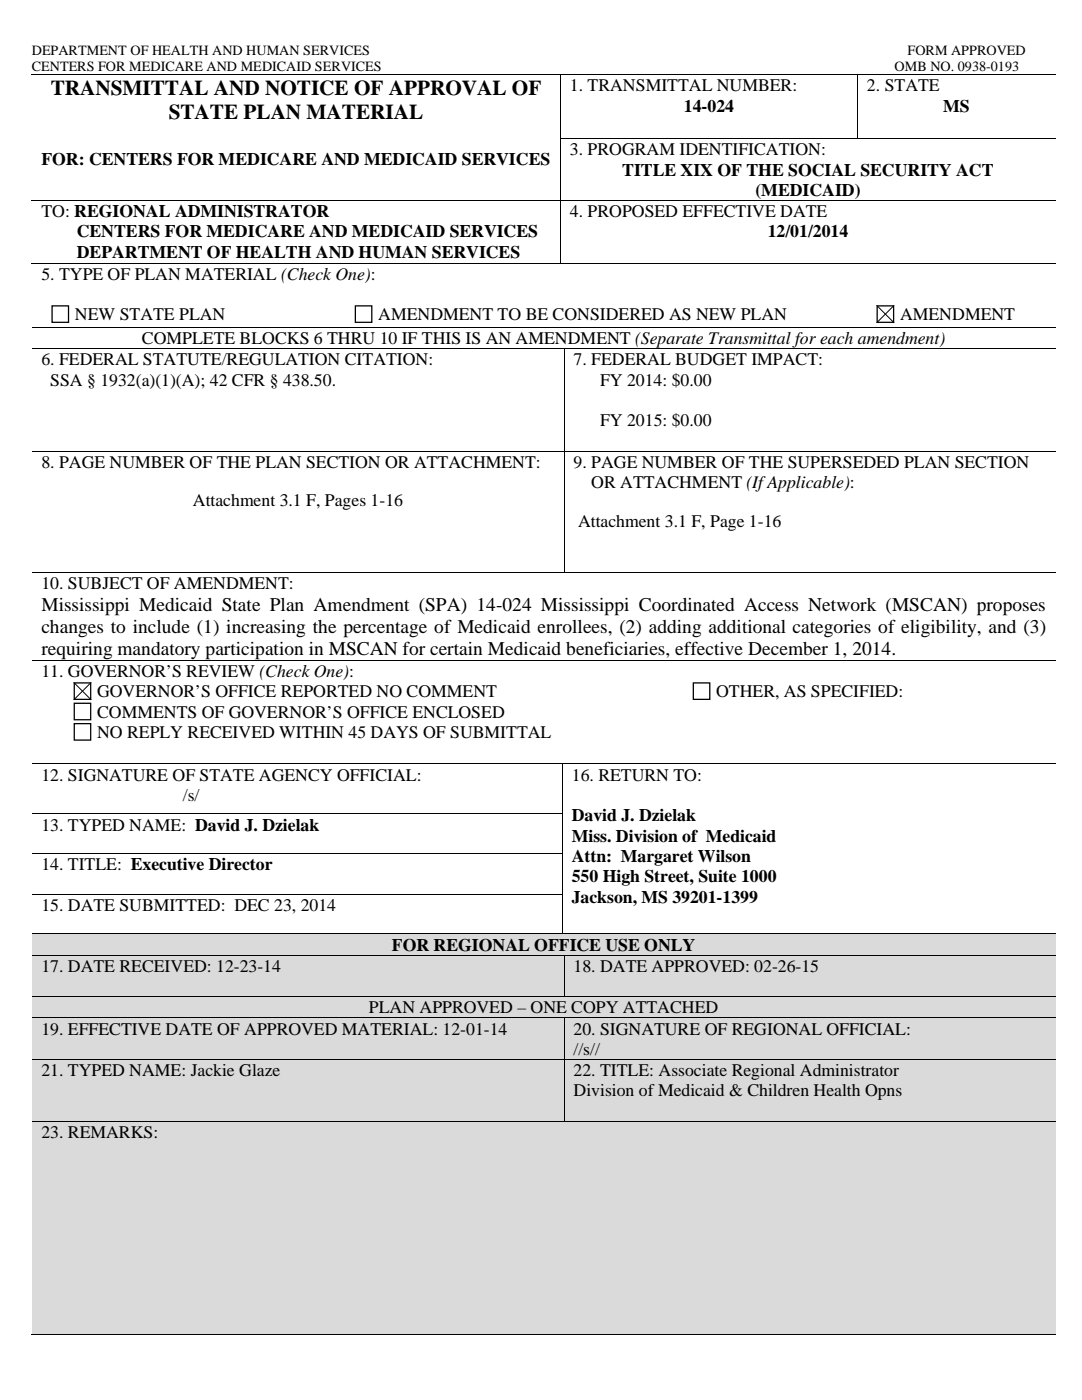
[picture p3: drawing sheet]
<svg xmlns="http://www.w3.org/2000/svg" width="216mm" height="279mm" viewBox="0 0 216 279" stroke-linecap="round" stroke-linejoin="round" font-family="sans-serif">
<defs><g id="words">
<g font-size="4.2">
<text x="10.1" y="18.9">TRANSMITTAL AND NOTICE OF APPROVAL OF</text>
<text x="33.7" y="23.8">STATE PLAN MATERIAL</text>
</g>
<g font-size="3.9">
<text x="8.3" y="121.9">Mississippi Medicaid State Plan Amendment (SPA) 14-024 Mississippi Coordinated Access Network (MSCAN) proposes</text>
<text x="8.3" y="130.8">requiring mandatory participation in MSCAN for certain Medicaid beneficiaries, effective December 1, 2014.</text>
<text x="8.3" y="126.4">changes to include (1) increasing the percentage of Medicaid enrollees, (2) adding additional categories of eligibility, and (3)</text>
</g>
<g font-size="3.5">
<text x="113.7" y="18.2">1. TRANSMITTAL NUMBER:</text>
<text x="136.5" y="22.3">14-024</text>
<text x="173" y="18.2">2. STATE</text>
<text x="188.2" y="22.3">MS</text>
<text x="8.3" y="32.9">FOR: CENTERS FOR MEDICARE AND MEDICAID SERVICES</text>
<text x="113.7" y="30.9">3. PROGRAM IDENTIFICATION:</text>
<text x="124.2" y="35">TITLE XIX OF THE SOCIAL SECURITY ACT</text>
<text x="150.7" y="39.1">(MEDICAID)</text>
<text x="8.3" y="43.3">TO: REGIONAL ADMINISTRATOR</text>
<text x="15.3" y="47.4">CENTERS FOR MEDICARE AND MEDICAID SERVICES</text>
<text x="113.7" y="43.3">4. PROPOSED EFFECTIVE DATE</text>
<text x="153.2" y="47.4">12/01/2014</text>
<text x="15.3" y="51.4">DEPARTMENT OF HEALTH AND HUMAN SERVICES</text>
<text x="8.3" y="55.8">5. TYPE OF PLAN MATERIAL (Check One):</text>
<text x="15" y="63.9">NEW STATE PLAN</text>
<text x="75.5" y="63.9">AMENDMENT TO BE CONSIDERED AS NEW PLAN</text>
<text x="179.6" y="63.9">AMENDMENT</text>
<text x="28.3" y="68.7">COMPLETE BLOCKS 6 THRU 10 IF THIS IS AN AMENDMENT (Separate Transmittal for each amendment)</text>
<text x="8.3" y="72.9">6. FEDERAL STATUTE/REGULATION CITATION:</text>
<text x="10" y="77">SSA § 1932(a)(1)(A); 42 CFR § 438.50.</text>
<text x="114.4" y="72.9">7. FEDERAL BUDGET IMPACT:</text>
<text x="119.8" y="77">FY 2014: $0.00</text>
<text x="119.8" y="85.1">FY 2015: $0.00</text>
<text x="8.3" y="93.4">8. PAGE NUMBER OF THE PLAN SECTION OR ATTACHMENT:</text>
<text x="114.4" y="93.4">9. PAGE NUMBER OF THE SUPERSEDED PLAN SECTION</text>
<text x="38.5" y="101.1">Attachment 3.1 F, Pages 1-16</text>
<text x="118" y="97.4">OR ATTACHMENT (If Applicable):</text>
<text x="115.3" y="105.1">Attachment 3.1 F, Page 1-16</text>
<text x="8.3" y="117.5">10. SUBJECT OF AMENDMENT:</text>
<text x="8.3" y="135.1">11. GOVERNOR’S REVIEW (Check One):</text>
<text x="19.4" y="139.2">GOVERNOR’S OFFICE REPORTED NO COMMENT</text>
<text x="19.4" y="143.2">COMMENTS OF GOVERNOR’S OFFICE ENCLOSED</text>
<text x="142.9" y="139.2">OTHER, AS SPECIFIED:</text>
<text x="19.4" y="147.3">NO REPLY RECEIVED WITHIN 45 DAYS OF SUBMITTAL</text>
<text x="8.3" y="155.8">12. SIGNATURE OF STATE AGENCY OFFICIAL:</text>
<text x="114.1" y="155.8">16. RETURN TO:</text>
<text x="36.5" y="159.8">/s/</text>
<text x="8.3" y="165.8">13. TYPED NAME: David J. Dzielak</text>
<text x="114.1" y="163.9">David J. Dzielak</text>
<text x="114.1" y="168">Miss. Division of Medicaid</text>
<text x="8.3" y="173.7">14. TITLE: Executive Director</text>
<text x="114.1" y="172">Attn: Margaret Wilson</text>
<text x="114.1" y="176.1">550 High Street, Suite 1000</text>
<text x="8.3" y="181.8">15. DATE SUBMITTED: DEC 23, 2014</text>
<text x="114.1" y="180.1">Jackson, MS 39201-1399</text>
<text x="78.2" y="189.8">FOR REGIONAL OFFICE USE ONLY</text>
<text x="8.3" y="194">17. DATE RECEIVED: 12-23-14</text>
<text x="114.4" y="194">18. DATE APPROVED: 02-26-15</text>
<text x="73.6" y="202.2">PLAN APPROVED – ONE COPY ATTACHED</text>
<text x="8.3" y="206.5">19. EFFECTIVE DATE OF APPROVED MATERIAL: 12-01-14</text>
<text x="114.4" y="206.5">20. SIGNATURE OF REGIONAL OFFICIAL:</text>
<text x="8.3" y="214.8">21. TYPED NAME: Jackie Glaze</text>
<text x="114.4" y="210.5">//s//</text>
<text x="114.4" y="214.8">22. TITLE: Associate Regional Administrator</text>
<text x="114.4" y="218.8">Division of Medicaid &amp; Children Health Opns</text>
<text x="8.3" y="227.1">23. REMARKS:</text>
</g>
<g font-size="2.8">
<text x="6.3" y="10.9">DEPARTMENT OF HEALTH AND HUMAN SERVICES</text>
<text x="181.1" y="10.9">FORM APPROVED</text>
<text x="6.4" y="14.1">CENTERS FOR MEDICARE AND MEDICAID SERVICES</text>
<text x="178.5" y="14.1">OMB NO. 0938-0193</text>
</g>
</g></defs>
<g fill="none" stroke="#000" stroke-width=".2">
<path d="M6.3 14.9h105.4M111.8 15v12.5M111.9 14.9h59.1M171.1 15v12.5M171.2 14.9h39.4M6.3 39.9h105.4M111.8 27.7v12.2M111.9 27.6h59.1M111.9 39.9h98.7M171.2 27.6h39.4M6.3 52.5h105.4M111.8 40v12.4"/>
<path d="M111.9 52.5h98.7M6.3 65.3h204.3M6.3 69.6h106.2M112.5 69.7v20.3M112.6 69.6h98M175 61l3.4 3.4M178.4 61l-3.4 3.4M6.3 90h106.2M112.5 90.1v24M112.6 90h98M6.3 114.2h106.2M112.6 114.2h98"/>
<path d="M6.3 131.8h204.3M14.8 136.2l3.3 3.4M18.1 136.2l-3.3 3.4M6.3 152.4h105.8M112.2 152.5v9.8M112.3 152.4h98.3M6.3 162.4h105.8M6.3 170.4h105.8M6.3 178.5h105.8M112.2 162.5v7.8M112.2 170.5v7.9M112.2 178.5v7.8"/>
</g>
<g fill="#000">
<path d="M111.7 14.8h.2v.2h-.2zM171 14.8h.2v.2h-.2zM111.7 27.5h.2v.2h-.2zM171 27.5h.2v.2h-.2zM111.7 39.9h.2v.1h-.2zM111.7 52.4h.2v.2h-.2zM112.5 69.5h.1v.2h-.1zM112.5 90h.1v.1h-.1zM112.5 114.1h.1v.2h-.1zM112.1 152.3h.2v.2h-.2zM112.1 162.3h.2v.2h-.2zM112.1 170.3h.2v.2h-.2z"/>
<path d="M112.1 178.4h.2v.1h-.2z"/>
</g>
<path d="M10.4 61h3.3v3.3h-3.3zM70.9 61h3.3v3.3h-3.3zM175 61h3.3v3.3h-3.3zM14.8 136.3h3.3v3.3h-3.3zM138.3 136.3h3.3v3.3h-3.3zM14.8 140.4h3.3v3.2h-3.3zM14.8 144.4h3.3v3.3h-3.3z" fill="none" stroke="#000" stroke-width=".25"/>
<path d="M6.3 186.5h204.3v4h-204.3z" fill-rule="evenodd" fill="#dadada"/>
<path d="M8.3 186.5h200.4v4h-200.4z" fill="#dadada"/>
<path d="M6.3 186.4h105.8M112.3 186.4h98.3" fill="none" stroke="#000" stroke-width=".2"/>
<path d="M112.1 186.3h.2v.2h-.2z" fill="#000"/>
<g fill="#dadada">
<path d="M6.3 190.7h106.2v8.1h-106.2z" fill-rule="evenodd"/>
<path d="M112.6 190.7h98v8.1h-98z" fill-rule="evenodd"/>
</g>
<g fill="#dadada">
<path d="M8.3 190.7h102.3v4.1h-102.3z"/>
<path d="M8.3 194.8h102.3v4h-102.3z"/>
<path d="M114.4 190.7h94.3v4.1h-94.3z"/>
</g>
<path d="M6.3 190.6h106.2M112.5 190.7v8.1M112.6 190.6h98" fill="none" stroke="#000" stroke-width=".2"/>
<path d="M112.5 190.5h.1v.2h-.1z" fill="#000"/>
<path d="M6.3 199h204.3v4.1h-204.3z" fill-rule="evenodd" fill="#dadada"/>
<path d="M8.3 199h200.4v4.1h-200.4z" fill="#dadada"/>
<path d="M6.3 198.9h106.2M112.6 198.9h98" fill="none" stroke="#000" stroke-width=".2"/>
<path d="M112.5 198.8h.1v.2h-.1z" fill="#000"/>
<g fill="#dadada">
<path d="M6.3 203.2h106.2v8.2h-106.2z" fill-rule="evenodd"/>
<path d="M112.6 203.2h98v8.2h-98z" fill-rule="evenodd"/>
</g>
<g fill="#dadada">
<path d="M8.3 203.2h102.3v4.1h-102.3z"/>
<path d="M8.3 207.3h102.3v4.1h-102.3z"/>
<path d="M114.4 203.2h94.3v4.1h-94.3z"/>
<path d="M114.4 207.3h94.3v4.1h-94.3z"/>
</g>
<path d="M6.3 203.2h106.2M112.5 203.2v8.2M112.6 203.2h98" fill="none" stroke="#000" stroke-width=".2"/>
<path d="M112.5 203.1h.1v.1h-.1z" fill="#000"/>
<g fill="#dadada">
<path d="M6.3 211.5h106.2v12.2h-106.2z" fill-rule="evenodd"/>
<path d="M8.3 215.6h102.3v4h-102.3z" fill-rule="evenodd"/>
<path d="M112.6 211.5h98v12.2h-98z" fill-rule="evenodd"/>
<path d="M114.4 215.6h94.3v4h-94.3z" fill-rule="evenodd"/>
</g>
<g fill="#dadada">
<path d="M8.3 211.5h102.3v4.1h-102.3z"/>
<path d="M114.4 211.5h94.3v4.1h-94.3z"/>
<path d="M114.4 219.6h94.3v4.1h-94.3z"/>
</g>
<path d="M6.3 211.5h106.2M112.5 211.5v12.2M112.6 211.5h98" fill="none" stroke="#000" stroke-width=".2"/>
<path d="M112.5 211.4h.1v.1h-.1z" fill="#000"/>
<g fill="#dadada">
<path d="M6.3 223.9h204.3v42.4h-204.3z" fill-rule="evenodd"/>
<path d="M8.3 227.9h200.4v4.1h-200.4z" fill-rule="evenodd"/>
</g>
<path d="M8.3 223.9h200.4v4h-200.4z" fill="#dadada"/>
<path d="M6.3 223.8h106.2M112.6 223.8h98M6.1 266.3h204.5" fill="none" stroke="#000" stroke-width=".2"/>
<path d="M112.5 223.7h.1v.2h-.1z" fill="#000"/>
<use href="#words"/>
</svg>
